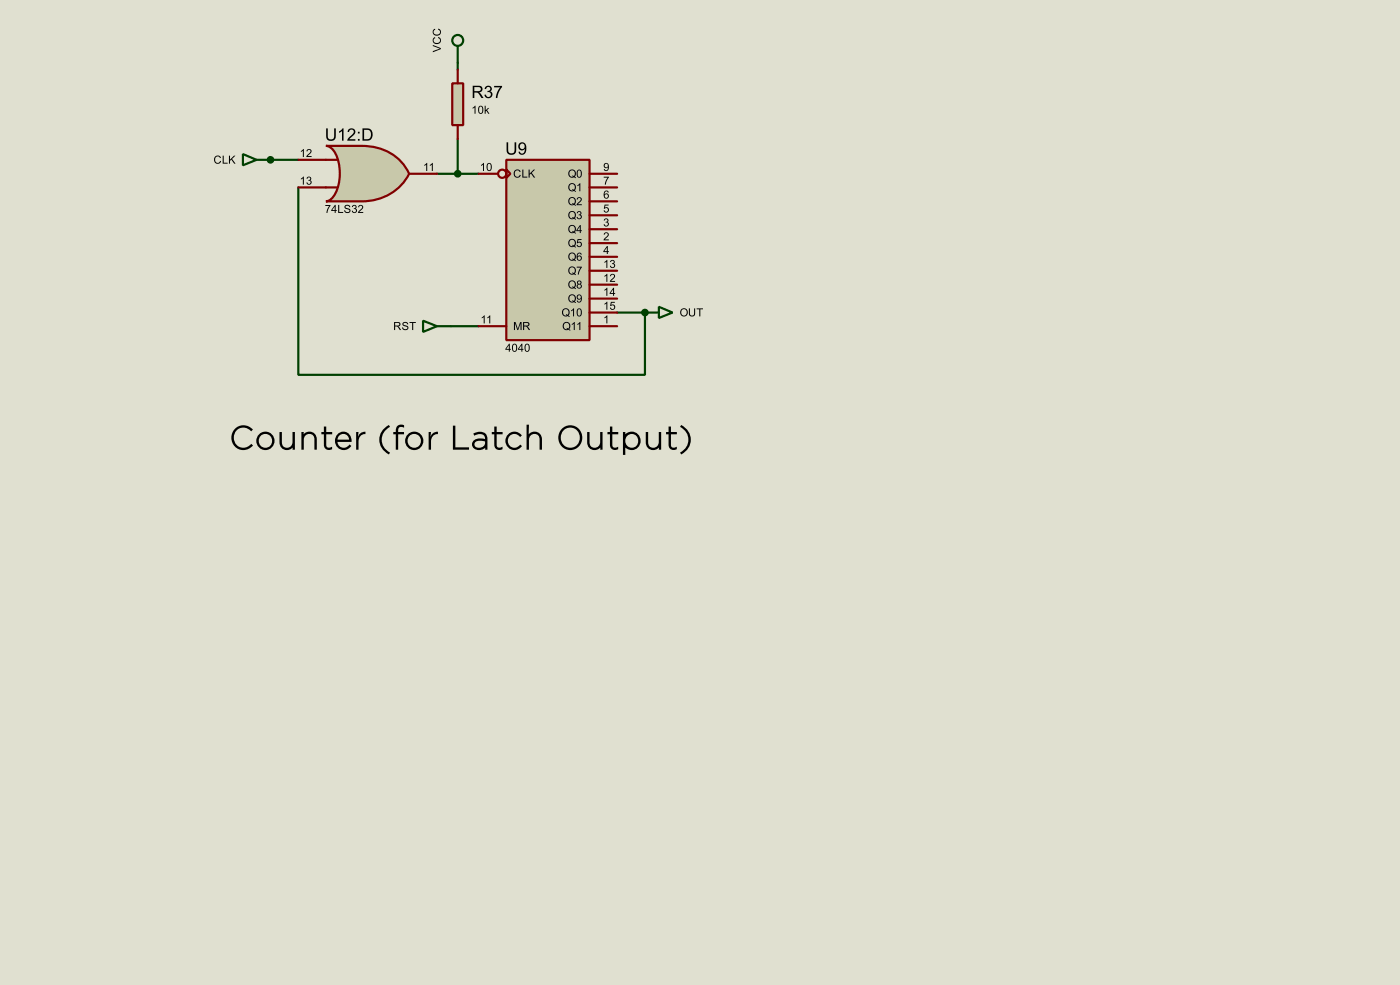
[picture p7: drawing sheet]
<svg xmlns="http://www.w3.org/2000/svg" width="256mm" height="180mm" viewBox="0 0 256 180" stroke-linecap="round" stroke-linejoin="round" font-family="sans-serif">
<path d="M0 0h256.5v180.3h-256.5z" fill="#e0e0d0"/>
<path d="M49.6 29.3h5.1" fill="none" stroke="#004000" stroke-width=".4"/>
<g fill="#004000">
<circle cx="49.6" cy="29.3" r=".2"/>
<circle cx="118.2" cy="57.2" r=".2"/>
</g>
<path d="M83.9 11.5v1.3M44.5 28.2l2.5 1.1-2.5 1zM47 29.3h2.6M54.7 34.3v34.3h63.5v-11.4h-5.1M80.1 31.8h7.6M83.9 25.5v6.3M82.6 59.7h5.1" fill="none" stroke="#004000" stroke-width=".4"/>
<path d="M39.4 28.7l.3-.2h.4l.4 .4h-.2a.51 .51 0 0 0-.8-.1 .51 .51 0 0 0 0 .7 .44 .44 0 0 0 .4 .3 .44 .44 0 0 0 .4-.4l.2 .1a.7 .7 0 0 1-1 .4 .7 .7 0 0 1-.2-1.1zM40.8 28.5h.2v1.3h.7v.2h-.9zM41.9 28.5h.2v.7l.8-.7h.2l-.6 .6 .7 .9h-.3l-.5-.8-.3 .2v.6h-.2z" fill-rule="evenodd" fill="#000"/>
<path d="M59.7 26.7h6.6a9.1 9.1 0 0 1 8.7 5.1 9.5 9.5 0 0 1-8.7 5.1h-6.6a2.3 2.3 0 0 0 1.8-1.5 8.4 8.4 0 0 0-.4-7.9l-.9-.7z" fill-rule="evenodd" fill="#c8c8aa" stroke="#800000" stroke-width=".4"/>
<path d="M54.7 29.3h7.1M54.7 34.3h7.1M75 31.8h5.1" fill="none" stroke="#800000" stroke-width=".4"/>
<g fill="#000">
<path d="M55.1 27.6l.6-.3v1.4h-.2v-1.1l-.4 .2zM56.3 27.4a.5 .5 0 0 1 .8 .2 .5 .5 0 0 1-.5 .7l-.2 .3h.7v.1h-1l.3-.4a.57 .57 0 0 0 .3-.9l-.6 .3z" fill-rule="evenodd"/>
<path d="M55.1 32.7l.6-.4v1.5h-.2v-1.2l-.4 .3zM56.3 32.4a.39 .39 0 0 1 .6 0 .39 .39 0 0 1-.1 .6 .46 .46 0 0 1 0 .8 .46 .46 0 0 1-.7-.4h.2a.3 .3 0 0 0 .4 .3 .3 .3 0 0 0 .2-.4 .3 .3 0 0 0-.4-.2v-.2a.25 .25 0 0 0 .3-.2 .25 .25 0 0 0-.2-.3 .25 .25 0 0 0-.3 .3h-.1z" fill-rule="evenodd"/>
<path d="M59.6 37.5h.9l-.5 1.5h-.2l.1-.5 .4-.8h-.7zM61.3 37.5h.2v1h.2v.1h-.2v.4h-.2v-.4h-.6zM61.3 37.8l-.4 .7h.4zM62 37.5h.1v1.3h.8v.2h-.9zM63.2 37.6a.58 .58 0 0 1 1 .3h-.2a.32 .32 0 0 0-.4-.3 .32 .32 0 0 0-.3 .4 .75 .75 0 0 1 .9 .7 .62 .62 0 0 1-.6 .3 .62 .62 0 0 1-.6-.5h.2a.36 .36 0 0 0 .4 .4 .36 .36 0 0 0 .3-.5 .62 .62 0 0 1-.8-.6zM64.6 37.6a.39 .39 0 0 1 .6 0 .39 .39 0 0 1-.1 .6 .46 .46 0 0 1 0 .8 .46 .46 0 0 1-.7-.4h.2a.3 .3 0 0 0 .4 .2 .3 .3 0 0 0 .2-.3 .3 .3 0 0 0-.4-.2v-.2a.25 .25 0 0 0 .3-.2 .25 .25 0 0 0-.2-.3 .25 .25 0 0 0-.3 .3h-.1zM65.7 37.6a.5 .5 0 0 1 .8 .2 .5 .5 0 0 1-.4 .7l-.3 .3h.7v.2h-.9l.2-.5a.57 .57 0 0 0 .4-.8l-.6 .2z" fill-rule="evenodd"/>
<path d="M59.7 23.5h.3v1.3a.6 .6 0 0 0 .6 .7 .6 .6 0 0 0 .6-.7v-1.3h.3v1.3a.89 .89 0 0 1-.9 1 .89 .89 0 0 1-.9-1zM62.1 24.1l.7-.6h.1v2.2h-.2v-1.7l-.6 .3zM63.9 23.7a.74 .74 0 0 1 1.1 .1 .74 .74 0 0 1-.4 1.1l-.6 .6h1.1v.2h-1.5l.3-.5a1.52 1.52 0 0 0 .9-1.2l-.4-.3a.41 .41 0 0 0-.4 .5l-.3-.1zM65.6 24.1h.3v.3h-.3zM65.6 25.4h.3v.3h-.3zM66.4 23.5h.8a1.13 1.13 0 0 1 1.1 1.1 1.13 1.13 0 0 1-1.1 1.1h-.8zM66.7 23.8v1.7h.5a.86 .86 0 0 0 .8-.9 .86 .86 0 0 0-.8-.8z" fill-rule="evenodd"/>
<path d="M77.7 30.2l.6-.4v1.5h-.2v-1.2l-.4 .3zM78.7 30.2l.6-.4v1.5h-.2v-1.2l-.4 .3z" fill-rule="evenodd"/>
<path d="M124.6 57.2a.75 .75 0 0 1 1.5 0 .75 .75 0 0 1-1.5 0zM124.9 56.7a.54 .54 0 0 0 .1 .9 .54 .54 0 0 0 .8-.4 .51 .51 0 0 0-.3-.6 .51 .51 0 0 0-.6 .1zM126.2 56.4h.2v.9a.39 .39 0 0 0 .2 .5 .39 .39 0 0 0 .5-.3l.1-1.1h.1v.9a.58 .58 0 0 1-.5 .6 .58 .58 0 0 1-.6-.6zM127.6 56.4h1.2v.2h-.5v1.3h-.2v-1.3h-.5z" fill-rule="evenodd"/>
<path d="M72.2 58.9h.6a.41 .41 0 0 1 .6 .4 .41 .41 0 0 1-.5 .4l.6 .7h-.3l-.3-.6h-.3h-.2v.6h-.2zM72.4 59.1v.5h.4a.26 .26 0 0 0 .4-.2 .26 .26 0 0 0-.4-.3zM73.9 59a.58 .58 0 0 1 .9 .4h-.2a.32 .32 0 0 0-.4-.4 .32 .32 0 0 0-.2 .4 .75 .75 0 0 1 .8 .7 .62 .62 0 0 1-.6 .3 .62 .62 0 0 1-.5-.5h.1a.36 .36 0 0 0 .4 .4 .36 .36 0 0 0 .3-.5 .62 .62 0 0 1-.8-.6zM75 58.9h1.2v.2h-.5v1.3h-.2v-1.3h-.5z" fill-rule="evenodd"/>
</g>
<path d="M77.5 58.7l2.6 1-2.6 1.1zM80.1 59.7h2.5M118.2 57.2h2.5M120.7 56.2l2.5 1-2.5 1z" fill="none" stroke="#004000" stroke-width=".4"/>
<g fill="#004000" stroke="#004000" stroke-width=".4">
<circle cx="49.5" cy="29.3" r=".5"/>
<circle cx="118.1" cy="57.2" r=".5"/>
</g>
<path d="M92.8 29.3h15.2v33h-15.2z" fill="#c8c8aa" stroke="#800000" stroke-width=".4"/>
<g fill="none" stroke="#800000" stroke-width=".4">
<path d="M87.7 31.8h3.5M92.8 31l.7 .8-.7 .8zM108 31.8h5.1M108 34.3h5.1M108 36.9h5.1M108 39.4h5.1M87.7 59.7h5.1M108 59.7h5.1M108 42h5.1M108 44.5h5.1M108 47h5.1M108 49.6h5.1"/>
<path d="M108 52.1h5.1M108 54.7h5.1M108 57.2h5.1"/>
<circle cx="92" cy="31.8" r=".75"/>
</g>
<g fill="#000">
<path d="M88.1 30.2l.6-.4v1.5h-.2v-1.2l-.4 .3zM89.3 29.9a.52 .52 0 0 1 .7 .1 .52 .52 0 0 1 .1 .6 .53 .53 0 0 1-.5 .7 .53 .53 0 0 1-.5-.7zM89.4 30.1a.81 .81 0 0 0 .2 1.1 .76 .76 0 0 0 0-1.2z" fill-rule="evenodd"/>
<path d="M92.8 26h.3v1.3a.6 .6 0 0 0 .6 .8 .6 .6 0 0 0 .6-.8v-1.3h.3v1.3a.89 .89 0 0 1-.9 1 .89 .89 0 0 1-.9-1zM95.1 26.2a.8 .8 0 0 1 1 0 .8 .8 0 0 1 .3 .9 .86 .86 0 0 1-.2 1 .86 .86 0 0 1-1 .1l-.2-.4h.2a.47 .47 0 0 0 .6 .3 .47 .47 0 0 0 .3-.6v-.3a.71 .71 0 0 1-1 .1 .71 .71 0 0 1 0-1.1zM95.2 26.8a.48 .48 0 0 0 .9 0 .48 .48 0 0 0-.9 0z" fill-rule="evenodd"/>
<path d="M94.3 31.2l.3-.2h.4l.4 .4-.2 .1a.51 .51 0 0 0-.8-.2 .51 .51 0 0 0 0 .8 .44 .44 0 0 0 .4 .3 .44 .44 0 0 0 .4-.4h.2a.7 .7 0 0 1-1 .4 .7 .7 0 0 1-.2-1zM95.7 31h.2v1.3h.7v.2h-.9zM96.8 31h.2v.8l.8-.8h.2l-.6 .6 .6 .9h-.2l-.5-.7-.3 .2v.5h-.2z" fill-rule="evenodd"/>
<path d="M104.3 31.2a.75 .75 0 0 1 1.1 .1 .75 .75 0 0 1-.1 1l.2 .2v.1a.49 .49 0 0 0-.7-.1 .77 .77 0 0 1-.7-.5 .77 .77 0 0 1 .2-.8zM104.4 31.3a.59 .59 0 0 0-.1 .7 .59 .59 0 0 0 .7 .3l-.2-.1 .1-.1 .2 .1a.57 .57 0 0 0 .1-.8 .57 .57 0 0 0-.8-.1zM105.8 31.1a.52 .52 0 0 1 .7 .1 .52 .52 0 0 1 .1 .6 .53 .53 0 0 1-.5 .7 .53 .53 0 0 1-.5-.7zM105.9 31.3a.81 .81 0 0 0 .2 1.1 .76 .76 0 0 0 0-1.2z" fill-rule="evenodd"/>
<path d="M104.3 33.7a.75 .75 0 0 1 1.1 .1 .75 .75 0 0 1-.1 1l.2 .2v.1a.49 .49 0 0 0-.7-.1 .77 .77 0 0 1-.7-.5 .77 .77 0 0 1 .2-.8zM104.4 33.8a.59 .59 0 0 0-.1 .7 .59 .59 0 0 0 .7 .3l-.2-.1 .1-.1 .2 .1a.57 .57 0 0 0 .1-.8 .57 .57 0 0 0-.8-.1zM105.8 33.9l.5-.4v1.5h-.2v-1.1l-.3 .2z" fill-rule="evenodd"/>
<path d="M104.3 36.3a.75 .75 0 0 1 1.1 0 .75 .75 0 0 1-.1 1.1l.2 .1v.2a.49 .49 0 0 0-.7-.1 .77 .77 0 0 1-.7-.5 .77 .77 0 0 1 .2-.8zM104.4 36.4a.59 .59 0 0 0-.1 .7 .59 .59 0 0 0 .7 .3l-.2-.1 .1-.2 .2 .2a.57 .57 0 0 0 .1-.8 .57 .57 0 0 0-.8-.1zM105.8 36.2a.5 .5 0 0 1 .8 .2 .5 .5 0 0 1-.5 .7l-.2 .3h.7v.2h-1l.3-.5a.57 .57 0 0 0 .3-.9l-.6 .3z" fill-rule="evenodd"/>
<path d="M104.3 38.8a.75 .75 0 0 1 1.1 .1 .75 .75 0 0 1-.1 1l.2 .2v.1a.49 .49 0 0 0-.7-.1 .77 .77 0 0 1-.7-.5 .77 .77 0 0 1 .2-.8zM104.4 38.9a.59 .59 0 0 0-.1 .7 .59 .59 0 0 0 .7 .3l-.2-.1 .1-.1 .2 .1a.57 .57 0 0 0 .1-.8 .57 .57 0 0 0-.8-.1zM105.8 38.7a.39 .39 0 0 1 .6 0 .39 .39 0 0 1-.1 .6 .46 .46 0 0 1 0 .8 .46 .46 0 0 1-.7-.4h.2a.3 .3 0 0 0 .4 .3 .3 .3 0 0 0 .2-.4 .3 .3 0 0 0-.4-.2v-.1a.25 .25 0 0 0 .3-.3 .25 .25 0 0 0-.2-.2 .25 .25 0 0 0-.3 .2h-.1z" fill-rule="evenodd"/>
<path d="M110.8 37.4h.7v.2h-.6l-.1 .4a.49 .49 0 0 1 .7 .2 .49 .49 0 0 1-.3 .7 .49 .49 0 0 1-.6-.4h.2a.31 .31 0 0 0 .4 .1 .31 .31 0 0 0 .1-.5 .31 .31 0 0 0-.5 .1h-.2z" fill-rule="evenodd"/>
<path d="M110.6 32.3h.9l-.5 1.5h-.2l.1-.4 .4-.9h-.7z" fill-rule="evenodd"/>
<path d="M110.7 30a.57 .57 0 0 1 .7 0 .57 .57 0 0 1 .1 .7 .48 .48 0 0 1-.3 .6 .48 .48 0 0 1-.6-.4h.2a.34 .34 0 0 0 .5 .2 .34 .34 0 0 0 .1-.5 .46 .46 0 0 1-.7 0 .46 .46 0 0 1 0-.6zM110.7 30.3a.31 .31 0 0 0 .6 0 .31 .31 0 0 0-.6 0z" fill-rule="evenodd"/>
<path d="M110.7 35l.6-.1 .2 .3h-.2a.29 .29 0 0 0-.3-.2 .29 .29 0 0 0-.2 .4v.2a.47 .47 0 0 1 .7 0 .47 .47 0 0 1-.2 .7 .47 .47 0 0 1-.7-.2v-.7zM110.8 35.9a.32 .32 0 0 0 .6 0 .32 .32 0 0 0-.6 0z" fill-rule="evenodd"/>
<path d="M88.2 58.1l.6-.4v1.5h-.2v-1.2l-.4 .3zM89.3 58.1l.5-.4v1.5h-.2v-1.2l-.3 .3z" fill-rule="evenodd"/>
<path d="M103.1 56.6a.75 .75 0 0 1 1.1 .1 .75 .75 0 0 1-.1 1l.3 .2-.1 .1a.49 .49 0 0 0-.7-.1 .77 .77 0 0 1-.6-.5 .77 .77 0 0 1 .1-.8zM103.3 56.7a.59 .59 0 0 0-.1 .7 .59 .59 0 0 0 .7 .3l-.2-.1v-.1l.3 .1a.57 .57 0 0 0 .1-.8 .57 .57 0 0 0-.8-.1zM104.6 56.8l.6-.4v1.5h-.2v-1.1l-.4 .2zM105.8 56.5a.52 .52 0 0 1 .7 .1 .52 .52 0 0 1 .1 .6 .53 .53 0 0 1-.5 .7 .53 .53 0 0 1-.5-.7zM105.9 56.7a.81 .81 0 0 0 .2 1.1 .76 .76 0 0 0 0-1.2z" fill-rule="evenodd"/>
<path d="M104.3 41.4a.75 .75 0 0 1 1.1 0 .75 .75 0 0 1-.1 1.1l.2 .1v.2a.49 .49 0 0 0-.7-.1 .77 .77 0 0 1-.7-.5 .77 .77 0 0 1 .2-.8zM104.4 41.5a.59 .59 0 0 0-.1 .7 .59 .59 0 0 0 .7 .3l-.2-.1 .1-.2 .2 .2a.57 .57 0 0 0 .1-.8 .57 .57 0 0 0-.8-.1zM106.2 41.2h.2v.9h.2v.2h-.2v.4h-.2v-.4h-.6zM106.2 41.5l-.4 .6h.4z" fill-rule="evenodd"/>
<path d="M104.3 43.9a.75 .75 0 0 1 1.1 .1 .75 .75 0 0 1-.1 1l.2 .2v.1a.49 .49 0 0 0-.7-.1 .77 .77 0 0 1-.7-.5 .77 .77 0 0 1 .2-.8zM104.4 44a.59 .59 0 0 0-.1 .7 .59 .59 0 0 0 .7 .3l-.2-.1 .1-.1 .2 .1a.57 .57 0 0 0 .1-.8 .57 .57 0 0 0-.8-.1zM105.8 43.8h.7v.1h-.5l-.1 .4a.49 .49 0 0 1 .7 .3 .49 .49 0 0 1-.4 .6 .49 .49 0 0 1-.6-.4h.2a.31 .31 0 0 0 .5 .1 .31 .31 0 0 0 0-.5 .31 .31 0 0 0-.5 .1h-.1z" fill-rule="evenodd"/>
<path d="M104.3 46.4a.75 .75 0 0 1 1.1 .1 .75 .75 0 0 1-.1 1l.2 .2v.1a.49 .49 0 0 0-.7-.1 .77 .77 0 0 1-.7-.5 .77 .77 0 0 1 .2-.8zM104.4 46.5a.59 .59 0 0 0-.1 .7 .59 .59 0 0 0 .7 .3l-.2-.1 .1-.1 .2 .1a.57 .57 0 0 0 .1-.8 .57 .57 0 0 0-.8-.1zM105.8 46.4l.5-.1 .3 .3h-.2a.29 .29 0 0 0-.4-.2 .29 .29 0 0 0-.2 .4v.1a.47 .47 0 0 1 .7 .1 .47 .47 0 0 1-.2 .7 .47 .47 0 0 1-.6-.3l-.1-.6zM105.8 47.3a.35 .35 0 0 0 .7 0 .35 .35 0 0 0-.7 0z" fill-rule="evenodd"/>
<path d="M104.3 49a.75 .75 0 0 1 1.1 0 .75 .75 0 0 1-.1 1.1l.2 .1v.2a.49 .49 0 0 0-.7-.1 .77 .77 0 0 1-.7-.5 .77 .77 0 0 1 .2-.8zM104.4 49.1a.59 .59 0 0 0-.1 .7 .59 .59 0 0 0 .7 .3l-.2-.1 .1-.2 .2 .2a.57 .57 0 0 0 .1-.8 .57 .57 0 0 0-.8-.1zM105.6 48.8h1l-.6 1.5h-.1v-.5l.5-.8h-.8z" fill-rule="evenodd"/>
<path d="M104.3 51.5a.75 .75 0 0 1 1.1 .1 .75 .75 0 0 1-.1 1l.2 .2v.1a.49 .49 0 0 0-.7-.1 .77 .77 0 0 1-.7-.5 .77 .77 0 0 1 .2-.8zM104.4 51.6a.59 .59 0 0 0-.1 .7 .59 .59 0 0 0 .7 .3l-.2-.1 .1-.1 .2 .1a.57 .57 0 0 0 .1-.8 .57 .57 0 0 0-.8-.1zM105.8 51.4a.39 .39 0 0 1 .6 0 .39 .39 0 0 1-.1 .6 .44 .44 0 0 1 .2 .7 .44 .44 0 0 1-.7 0 .44 .44 0 0 1 .1-.7l-.2-.2zM105.9 51.7a.24 .24 0 0 0 .4 0 .24 .24 0 0 0-.4 0zM105.8 52.4a.3 .3 0 0 0 .6 0 .3 .3 0 0 0-.6 0z" fill-rule="evenodd"/>
<path d="M104.3 54.1a.75 .75 0 0 1 1.1 0 .75 .75 0 0 1-.1 1.1l.2 .1v.2a.49 .49 0 0 0-.7-.1 .77 .77 0 0 1-.7-.5 .77 .77 0 0 1 .2-.8zM104.4 54.2a.59 .59 0 0 0-.1 .7 .59 .59 0 0 0 .7 .3l-.2-.1 .1-.2 .2 .2a.57 .57 0 0 0 .1-.8 .57 .57 0 0 0-.8-.1zM105.8 54a.57 .57 0 0 1 .7 0 .57 .57 0 0 1 .1 .8 .48 .48 0 0 1-.4 .6 .48 .48 0 0 1-.5-.4h.1a.34 .34 0 0 0 .5 .1 .34 .34 0 0 0 .1-.4 .46 .46 0 0 1-.7 0 .46 .46 0 0 1 .1-.7zM105.8 54.4a.31 .31 0 0 0 .6 0 .31 .31 0 0 0-.6 0z" fill-rule="evenodd"/>
<path d="M110.8 40.1a.39 .39 0 0 1 .6 0 .39 .39 0 0 1-.1 .5 .46 .46 0 0 1 0 .8 .46 .46 0 0 1-.7-.3l.2-.1a.3 .3 0 0 0 .3 .3 .3 .3 0 0 0 .2-.4 .3 .3 0 0 0-.4-.2l.1-.1a.25 .25 0 0 0 .3-.2 .25 .25 0 0 0-.3-.3 .25 .25 0 0 0-.2 .3l-.2-.1z" fill-rule="evenodd"/>
<path d="M111.2 45h.1v1h.2v.1h-.2v.4h-.1v-.4h-.7zM111.2 45.3l-.5 .7h.5z" fill-rule="evenodd"/>
<path d="M110.7 47.9l.6-.3v1.4h-.2v-1.1l-.4 .2zM111.9 47.7a.39 .39 0 0 1 .6 0 .39 .39 0 0 1-.1 .5 .46 .46 0 0 1 0 .8 .46 .46 0 0 1-.7-.3l.2-.1a.3 .3 0 0 0 .4 .3 .3 .3 0 0 0 .2-.4 .3 .3 0 0 0-.4-.2v-.1a.25 .25 0 0 0 .3-.2 .25 .25 0 0 0-.2-.3 .25 .25 0 0 0-.3 .3l-.1-.1z" fill-rule="evenodd"/>
<path d="M110.7 50.5l.6-.4v1.5h-.2v-1.2l-.4 .3zM111.9 50.2a.5 .5 0 0 1 .8 .2 .5 .5 0 0 1-.5 .7l-.2 .3h.7v.2h-1l.3-.4a.57 .57 0 0 0 .3-.9l-.6 .2z" fill-rule="evenodd"/>
<path d="M110.7 53l.6-.3v1.4h-.2v-1.1l-.4 .2zM112.3 52.7h.2v.9h.2v.2h-.2v.3h-.2v-.3h-.6zM112.3 53l-.4 .6h.4z" fill-rule="evenodd"/>
<path d="M110.7 55.6l.6-.4v1.5h-.2v-1.2l-.4 .3zM111.9 55.2h.7v.2h-.5l-.1 .4a.49 .49 0 0 1 .7 .2 .49 .49 0 0 1-.4 .7 .49 .49 0 0 1-.6-.4h.2a.31 .31 0 0 0 .5 .1 .31 .31 0 0 0 0-.5 .31 .31 0 0 0-.5 .1h-.1z" fill-rule="evenodd"/>
<path d="M110.7 58.1l.6-.4v1.5h-.2v-1.2l-.4 .3z" fill-rule="evenodd"/>
<path d="M110.7 42.6a.5 .5 0 0 1 .8 .2 .5 .5 0 0 1-.4 .7l-.3 .3h.7v.2h-.9l.2-.4a.57 .57 0 0 0 .4-.9l-.6 .2z" fill-rule="evenodd"/>
<path d="M93.2 62.9h.2v1h.2v.1h-.2v.4h-.2v-.4h-.6zM93.2 63.2l-.4 .7h.4zM94 63a.52 .52 0 0 1 .6 0 .52 .52 0 0 1 .1 .6 .53 .53 0 0 1-.4 .8 .53 .53 0 0 1-.5-.8zM94.1 63.2a.81 .81 0 0 0 .2 1 .76 .76 0 0 0 0-1.2zM95.5 62.9h.2v1h.2v.1h-.2v.4h-.2v-.4h-.6zM95.5 63.2l-.4 .7h.4zM96.3 63a.52 .52 0 0 1 .6 0 .52 .52 0 0 1 .1 .6 .53 .53 0 0 1-.4 .8 .53 .53 0 0 1-.5-.8zM96.4 63.2a.81 .81 0 0 0 .2 1 .76 .76 0 0 0 0-1.2z" fill-rule="evenodd"/>
<path d="M94.2 58.9h.2l.5 1.3 .4-1.3h.3v1.5h-.2v-1.2l-.5 1.2h-.1l-.5-1.2v1.2h-.1zM95.8 58.9h.7a.41 .41 0 0 1 .5 .4 .41 .41 0 0 1-.4 .4l.5 .7h-.2l-.4-.6h-.3h-.2v.6h-.2zM96 59.1v.5h.4a.26 .26 0 0 0 .4-.2 .26 .26 0 0 0-.3-.3z" fill-rule="evenodd"/>
<path d="M103.3 59.1a.75 .75 0 0 1 1 .1 .75 .75 0 0 1 0 1l.2 .2v.1a.49 .49 0 0 0-.7-.1 .77 .77 0 0 1-.7-.5 .77 .77 0 0 1 .2-.8zM103.4 59.2a.59 .59 0 0 0-.1 .7 .59 .59 0 0 0 .7 .3l-.2-.1v-.1l.3 .1a.57 .57 0 0 0 .1-.8 .57 .57 0 0 0-.8-.1zM104.7 59.3l.6-.4v1.5h-.2v-1.1l-.4 .2zM105.8 59.3l.5-.4v1.5h-.2v-1.1l-.3 .2z" fill-rule="evenodd"/>
<path d="M43 78.5a2.26 2.26 0 0 0 .1 3.3 2.26 2.26 0 0 0 3.3-.3l-.4-.3a1.8 1.8 0 0 1-2.6 .2 1.8 1.8 0 0 1 0-2.6 1.8 1.8 0 0 1 2.6 .1l.3-.3a2.28 2.28 0 0 0-3.3-.1zM46.9 80.7a1.7 1.7 0 0 0 3.4 0 1.7 1.7 0 0 0-3.4 0zM47.4 80.7a1.25 1.25 0 0 1 2.5 0 1.25 1.25 0 0 1-2.5 0zM51.2 79.1v1.8a1.36 1.36 0 0 0 .9 1.4 1.36 1.36 0 0 0 1.5-.5v.5h.4v-3.2h-.4v1.8a.98 .98 0 0 1-1 1 .98 .98 0 0 1-1-1v-1.8zM55.2 79.1v3.2h.5v-1.8a.98 .98 0 0 1 .9-1.1 .98 .98 0 0 1 1 1.1v1.8h.4v-1.9a1.36 1.36 0 0 0-.8-1.3 1.36 1.36 0 0 0-1.6 .4l.1-.4zM59.3 78.1v1h-.4v.4h.4v1.9a.96 .96 0 0 0 1.5 .8v-.4l-.5 .1-.5-.2v-2.2h1.1v-.4h-1.1v-1zM61.8 79.5a1.67 1.67 0 0 0 .1 2.5 1.67 1.67 0 0 0 2.5-.4l-.4-.3a1.18 1.18 0 0 1-1.2 .6 1.18 1.18 0 0 1-1-1h2.6a1.53 1.53 0 0 0-.8-1.7 1.53 1.53 0 0 0-1.8 .3zM62.3 79.6a1.05 1.05 0 0 1 1.1-.1 1.05 1.05 0 0 1 .6 1h-2.2l.1-.4zM65.2 79.1v3.2h.5a2.69 2.69 0 0 1 .4-2.6l.9-.3v-.4a1.3 1.3 0 0 0-1.4 1.1l.1-1zM70.3 78.5a2.91 2.91 0 0 0 .9 4.7l.3-.4a2.59 2.59 0 0 1-1.6-2.3 2.59 2.59 0 0 1 1.6-2.4l-.3-.3zM72.8 78l-.3 .5v.6h-.5v.4h.5v2.8h.4v-2.8h1.1v-.4h-1.1a.69 .69 0 0 1 .3-.9 .69 .69 0 0 1 .8 .1v-.5h-.2l-.6-.1zM74.2 80.7a1.7 1.7 0 0 0 3.4 0 1.7 1.7 0 0 0-3.4 0zM74.6 80.7a1.25 1.25 0 0 1 2.5 0 1.25 1.25 0 0 1-2.5 0zM78.5 79.1v3.2h.5a2.69 2.69 0 0 1 .4-2.6l.8-.3v-.4a1.3 1.3 0 0 0-1.4 1.1l.2-1zM83 77.9v4.4h2.9v-.4h-2.5v-4zM86.7 79.3l.2 .4 .3-.1a1.03 1.03 0 0 1 1-.1 1.03 1.03 0 0 1 .7 .9l-.6-.1a1.41 1.41 0 0 0-1.8 1 1.4 1.4 0 0 0 1 1.1 1.4 1.4 0 0 0 1.4-.5v.4h.4v-2a1.35 1.35 0 0 0-2-1.2zM87.2 80.8l.7-.1 1 .1a1.08 1.08 0 0 1-.7 1.1 1.08 1.08 0 0 1-1.2-.3 .61 .61 0 0 1 .2-.8zM90.5 78.1v1h-.4v.4h.4v1.9a.96 .96 0 0 0 1.6 .8v-.4l-.6 .1-.5-.2v-2.2h1.1v-.4h-1.1v-1zM93.1 79.5a1.68 1.68 0 0 0 .1 2.5 1.68 1.68 0 0 0 2.4-.4l-.3-.2a1.24 1.24 0 0 1-1.8 .2 1.24 1.24 0 0 1-.1-1.8 1.24 1.24 0 0 1 1.9 .2l.3-.3a1.67 1.67 0 0 0-2.5-.2zM96.5 77.7v4.6h.4v-1.8a.98 .98 0 0 1 1-1.1 .98 .98 0 0 1 .9 1.1v1.8h.5v-1.9a1.36 1.36 0 0 0-.9-1.3 1.36 1.36 0 0 0-1.6 .4l.1-1.8zM102.2 80.1a2.25 2.25 0 0 0 4.5 0 2.25 2.25 0 0 0-4.5 0zM103.2 78.8a1.78 1.78 0 0 1 2.5 0 1.78 1.78 0 0 1 0 2.5 1.78 1.78 0 0 1-2.5 .1l-.4-.8-.1-.5 .1-.5zM107.6 79.1v1.8a1.36 1.36 0 0 0 .8 1.4 1.36 1.36 0 0 0 1.6-.5l-.1 .5h.5v-3.2h-.5v1.8a.98 .98 0 0 1-.9 1 .98 .98 0 0 1-1-1v-1.8zM111.7 78.1v1h-.4v.4h.4v1.9a.96 .96 0 0 0 1.5 .8v-.4l-.5 .1-.5-.2v-2.2h1.1v-.4h-1.1v-1zM114.1 79.1v4.2h.5l-.1-1.4a1.67 1.67 0 0 0 2.4 0 1.67 1.67 0 0 0 0-2.4 1.67 1.67 0 0 0-2.4 0l.1-.4zM114.5 80.7a1.25 1.25 0 0 1 2.5 0 1.25 1.25 0 0 1-2.5 0zM118.3 79.1v1.8a1.36 1.36 0 0 0 .9 1.4 1.36 1.36 0 0 0 1.5-.5v.5h.4v-3.2h-.4v1.8a.98 .98 0 0 1-1 1 .98 .98 0 0 1-1-1v-1.8zM122.5 78.1v1h-.5v.4h.5v1.9a.96 .96 0 0 0 1.5 .8v-.4l-.6 .1-.4-.2-.1-2.2h1.1v-.4h-1.1v-1zM124.8 77.8l-.2 .3a2.59 2.59 0 0 1 1.5 2.4 2.59 2.59 0 0 1-1.5 2.3l.2 .4a2.95 2.95 0 0 0 1.8-2.7 2.95 2.95 0 0 0-1.8-2.7z" fill-rule="evenodd"/>
</g>
<path d="M82.9 15.3h2v7.6h-2z" fill="#c8c8aa" stroke="#800000" stroke-width=".4"/>
<path d="M83.9 12.8v2.5M83.9 22.9v2.6" fill="none" stroke="#800000" stroke-width=".4"/>
<g fill="#000">
<path d="M79.3 8.2l1.5 .6v.2l-1.5 .6v-.2l1.3-.5-1.3-.5zM79.4 7l.3-.2v.2a.51 .51 0 0 0-.1 .7 .51 .51 0 0 0 .7 .1 .44 .44 0 0 0 .3-.4 .44 .44 0 0 0-.4-.4l.1-.2a.72 .72 0 0 1 .2 1.1 .72 .72 0 0 1-1.1-.2l-.1-.3zM79.4 5.5l.3-.2v.2a.51 .51 0 0 0-.1 .7 .51 .51 0 0 0 .7 .1 .44 .44 0 0 0 .3-.5 .44 .44 0 0 0-.4-.4l.1-.2a.72 .72 0 0 1 .2 1.2 .72 .72 0 0 1-1.1-.2l-.1-.4z" fill-rule="evenodd"/>
<path d="M86.6 15.7h1a.62 .62 0 0 1 .8 .5 .62 .62 0 0 1-.6 .7l.8 1h-.4l-.3-.4a.69 .69 0 0 0-.7-.6h-.3v1h-.3zM86.9 15.9v.8h.6a.39 .39 0 0 0 .6-.3 .39 .39 0 0 0-.5-.5zM89 15.8a.6 .6 0 0 1 .9 0 .6 .6 0 0 1-.1 .9 .7 .7 0 0 1 0 1.2 .7 .7 0 0 1-1.1-.6h.3a.45 .45 0 0 0 .5 .4 .45 .45 0 0 0 .4-.5 .45 .45 0 0 0-.6-.3v-.3a.39 .39 0 0 0 .5-.3 .39 .39 0 0 0-.4-.4 .39 .39 0 0 0-.4 .4h-.2zM90.5 15.7h1.5v.2a3.5 3.5 0 0 0-.9 2h-.3v-.1a3.4 3.4 0 0 1 .8-1.8h-1.1z" fill-rule="evenodd"/>
<path d="M86.6 19.7l.5-.4v1.5h-.2v-1.1l-.3 .2zM87.8 19.4a.52 .52 0 0 1 .6 .1 .52 .52 0 0 1 .1 .6 .53 .53 0 0 1-.4 .7 .53 .53 0 0 1-.5-.7zM87.9 19.6a.81 .81 0 0 0 .2 1.1 .76 .76 0 0 0 0-1.2zM88.8 19.4h.2v.8l.4-.4h.2l-.4 .4 .5 .6h-.3l-.3-.5-.1 .1v.4h-.2z" fill-rule="evenodd"/>
</g>
<circle cx="83.8" cy="31.8" r=".5" fill="#004000" stroke="#004000" stroke-width=".4"/>
<g fill="none" stroke="#004000" stroke-width=".4">
<path d="M83.9 8.4v3.1"/>
<circle cx="83.8" cy="7.4" r="1"/>
</g>
</svg>
